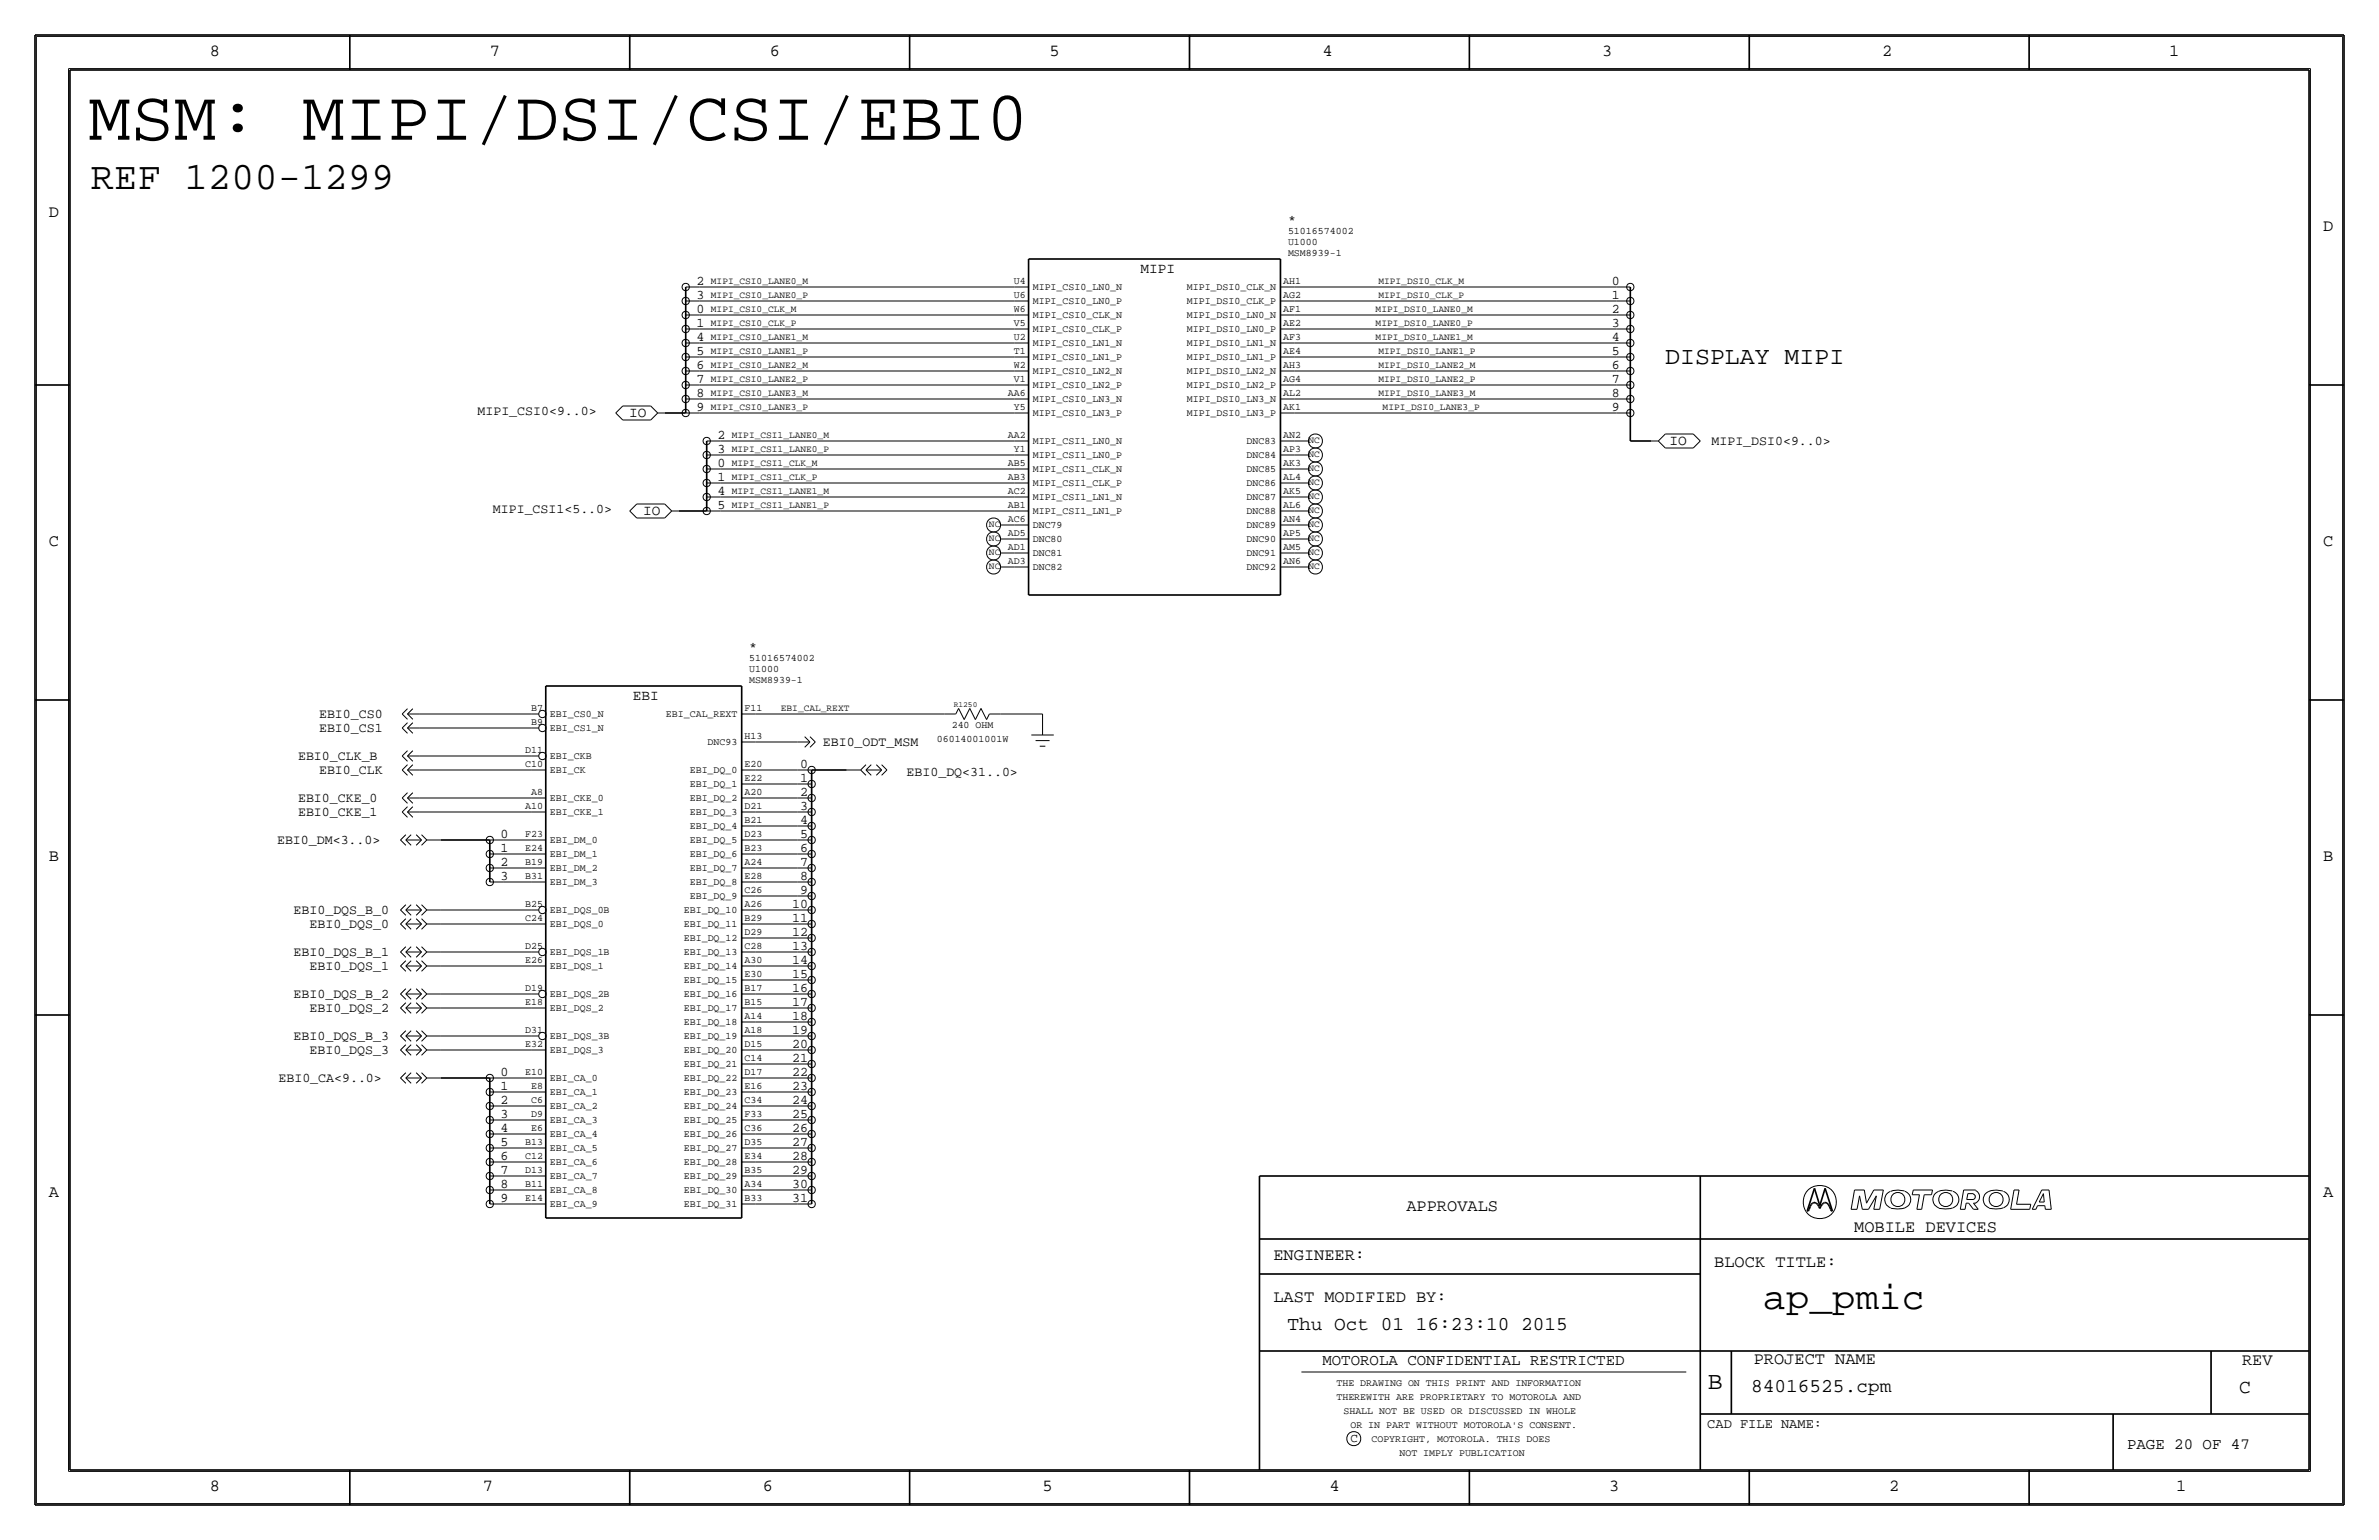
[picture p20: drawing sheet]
<svg xmlns="http://www.w3.org/2000/svg" width="432mm" height="279mm" viewBox="0 0 432 279" stroke-linecap="round" stroke-linejoin="round" font-family="sans-serif">
<defs><g id="words">
<text font-size="12.9" x="16" y="25.3">MSM: MIPI/DSI/CSI/EBI0</text>
<text font-size="7.1" x="16.5" y="34.3">REF 1200-1299</text>
<text font-size="7" x="320" y="237.5">ap_pmic</text>
<g font-size="4.5">
<text x="302.3" y="66">DISPLAY MIPI</text>
<text x="310" y="252.1">B</text>
</g>
<g font-size="3.5">
<text x="233.7" y="241.3">Thu Oct 01 16:23:10 2015</text>
<text x="317.9" y="252.6">84016525.cpm</text>
<text x="406.4" y="252.7">C</text>
</g>
<g font-size="3.1">
<text x="38.1" y="10.2">8</text>
<text x="88.9" y="10.2">7</text>
<text x="139.7" y="10.2">6</text>
<text x="190.5" y="10.2">5</text>
<text x="240" y="10.2">4</text>
<text x="290.8" y="10.2">3</text>
<text x="341.6" y="10.2">2</text>
<text x="393.7" y="10.2">1</text>
<text x="8.9" y="39.4">D</text>
<text x="421.6" y="41.9">D</text>
<text x="8.9" y="99.1">C</text>
<text x="421.6" y="99.1">C</text>
<text x="8.9" y="156.2">B</text>
<text x="421.6" y="156.2">B</text>
<text x="8.9" y="217.2">A</text>
<text x="255.3" y="219.7">APPROVALS</text>
<text x="421.6" y="217.2">A</text>
<text x="336.5" y="223.5">MOBILE DEVICES</text>
<text x="231.1" y="228.6">ENGINEER:</text>
<text x="311.2" y="229.9">BLOCK TITLE:</text>
<text x="231.1" y="236.2">LAST MODIFIED BY:</text>
<text x="318.3" y="247.5">PROJECT NAME</text>
<text x="407" y="247.6">REV</text>
<text x="38.1" y="270.5">8</text>
<text x="87.6" y="270.5">7</text>
<text x="138.4" y="270.5">6</text>
<text x="189.2" y="270.5">5</text>
<text x="241.3" y="270.5">4</text>
<text x="292.1" y="270.5">3</text>
<text x="342.9" y="270.5">2</text>
<text x="395" y="270.5">1</text>
</g>
<g font-size="2.9">
<text x="240" y="247.6">MOTOROLA CONFIDENTIAL RESTRICTED</text>
<text x="386.1" y="262.9">PAGE 20 OF 47</text>
</g>
<g font-size="2.6">
<text x="207" y="49.5">MIPI</text>
<text x="114.2" y="75.6">IO</text>
<text x="303" y="80.7">IO</text>
<text x="116.7" y="93.4">IO</text>
<text x="114.9" y="127">EBI</text>
</g>
<text font-size="2.5" x="309.9" y="259.1">CAD FILE NAME:</text>
<g font-size="2.4">
<text x="233.8" y="40.6">*</text>
<text x="126.4" y="51.7">2</text>
<text x="292.5" y="51.7">0</text>
<text x="126.4" y="54.2">3</text>
<text x="126.4" y="59.3">1</text>
<text x="126.4" y="56.7">0</text>
<text x="292.5" y="59.3">3</text>
<text x="292.5" y="56.7">2</text>
<text x="292.5" y="54.2">1</text>
<text x="126.4" y="64.4">5</text>
<text x="126.4" y="61.8">4</text>
<text x="292.5" y="64.4">5</text>
<text x="292.5" y="61.8">4</text>
<text x="126.4" y="69.4">7</text>
<text x="126.4" y="72">8</text>
<text x="126.4" y="66.9">6</text>
<text x="292.5" y="66.9">6</text>
<text x="292.5" y="72">8</text>
<text x="292.5" y="69.4">7</text>
<text x="86.7" y="75.3">MIPI_CSI0&lt;9..0&gt;</text>
<text x="126.4" y="74.5">9</text>
<text x="292.5" y="74.5">9</text>
<text x="130.2" y="79.6">2</text>
<text x="130.2" y="82.1">3</text>
<text x="310.6" y="80.8">MIPI_DSI0&lt;9..0&gt;</text>
<text x="130.2" y="89.8">4</text>
<text x="130.2" y="87.2">1</text>
<text x="130.2" y="84.7">0</text>
<text x="89.5" y="93.1">MIPI_CSI1&lt;5..0&gt;</text>
<text x="130.2" y="92.3">5</text>
<text x="136" y="118.1">*</text>
<text x="57.9" y="130.3">EBI0_CS0</text>
<text x="54.1" y="137.9">EBI0_CLK_B</text>
<text x="57.9" y="132.8">EBI0_CS1</text>
<text x="149.4" y="135.4">EBI0_ODT_MSM</text>
<text x="57.9" y="140.5">EBI0_CLK</text>
<text x="145.2" y="141.8">1</text>
<text x="145.2" y="139.3">0</text>
<text x="164.6" y="140.7">EBI0_DQ&lt;31..0&gt;</text>
<text x="54.1" y="145.5">EBI0_CKE_0</text>
<text x="54.1" y="148.1">EBI0_CKE_1</text>
<text x="145.2" y="146.9">3</text>
<text x="145.2" y="149.5">4</text>
<text x="145.2" y="144.4">2</text>
<text x="50.3" y="153.2">EBI0_DM&lt;3..0&gt;</text>
<text x="90.8" y="152">0</text>
<text x="90.8" y="154.5">1</text>
<text x="145.2" y="152">5</text>
<text x="145.2" y="154.5">6</text>
<text x="90.8" y="157.1">2</text>
<text x="90.8" y="159.6">3</text>
<text x="145.2" y="157.1">7</text>
<text x="145.2" y="159.6">8</text>
<text x="53.3" y="165.9">EBI0_DQS_B_0</text>
<text x="143.8" y="164.7">10</text>
<text x="143.8" y="167.2">11</text>
<text x="145.2" y="162.2">9</text>
<text x="53.3" y="173.5">EBI0_DQS_B_1</text>
<text x="56.2" y="168.4">EBI0_DQS_0</text>
<text x="143.8" y="172.3">13</text>
<text x="143.8" y="169.8">12</text>
<text x="56.2" y="176">EBI0_DQS_1</text>
<text x="143.8" y="177.4">15</text>
<text x="143.8" y="174.9">14</text>
<text x="143.8" y="179.9">16</text>
<text x="53.3" y="181.1">EBI0_DQS_B_2</text>
<text x="56.2" y="183.6">EBI0_DQS_2</text>
<text x="143.8" y="182.5">17</text>
<text x="143.8" y="185">18</text>
<text x="53.3" y="188.7">EBI0_DQS_B_3</text>
<text x="56.2" y="191.3">EBI0_DQS_3</text>
<text x="143.8" y="187.6">19</text>
<text x="143.8" y="190.1">20</text>
<text x="50.5" y="196.3">EBI0_CA&lt;9..0&gt;</text>
<text x="90.8" y="195.2">0</text>
<text x="90.8" y="197.7">1</text>
<text x="143.8" y="197.7">23</text>
<text x="143.8" y="192.6">21</text>
<text x="143.8" y="195.2">22</text>
<text x="90.8" y="200.3">2</text>
<text x="90.8" y="202.8">3</text>
<text x="143.8" y="200.3">24</text>
<text x="143.8" y="202.8">25</text>
<text x="90.8" y="205.3">4</text>
<text x="90.8" y="207.9">5</text>
<text x="143.8" y="205.3">26</text>
<text x="143.8" y="207.9">27</text>
<text x="90.8" y="210.4">6</text>
<text x="90.8" y="213">7</text>
<text x="90.8" y="215.5">8</text>
<text x="143.8" y="210.4">28</text>
<text x="143.8" y="213">29</text>
<text x="143.8" y="215.5">30</text>
<text x="90.8" y="218">9</text>
<text x="143.8" y="218">31</text>
</g>
<text font-size="2.3" x="245.1" y="261.6">C</text>
<g font-size="1.8">
<text x="233.8" y="46.5">MSM8939-1</text>
<text x="233.8" y="42.4">51016574002</text>
<text x="233.8" y="44.4">U1000</text>
<text x="184" y="51.5">U4</text>
<text x="187.5" y="52.7">MIPI_CSI0_LN0_N</text>
<text x="215.4" y="52.7">MIPI_DSI0_CLK_N</text>
<text x="232.9" y="51.5">AH1</text>
<text x="184" y="54.1">U6</text>
<text x="184" y="59.1">V5</text>
<text x="184" y="56.6">W6</text>
<text x="187.5" y="55.2">MIPI_CSI0_LN0_P</text>
<text x="187.5" y="57.8">MIPI_CSI0_CLK_N</text>
<text x="215.4" y="55.2">MIPI_DSI0_CLK_P</text>
<text x="215.4" y="57.8">MIPI_DSI0_LN0_N</text>
<text x="232.9" y="59.2">AE2</text>
<text x="232.9" y="56.6">AF1</text>
<text x="232.9" y="54.1">AG2</text>
<text x="184" y="64.2">T1</text>
<text x="184" y="61.7">U2</text>
<text x="187.5" y="60.3">MIPI_CSI0_CLK_P</text>
<text x="187.5" y="62.8">MIPI_CSI0_LN1_N</text>
<text x="187.5" y="65.4">MIPI_CSI0_LN1_P</text>
<text x="215.4" y="60.3">MIPI_DSI0_LN0_P</text>
<text x="215.4" y="62.8">MIPI_DSI0_LN1_N</text>
<text x="215.4" y="65.4">MIPI_DSI0_LN1_P</text>
<text x="232.9" y="64.2">AE4</text>
<text x="232.9" y="61.7">AF3</text>
<text x="182.9" y="71.8">AA6</text>
<text x="184" y="69.3">V1</text>
<text x="184" y="66.8">W2</text>
<text x="187.5" y="70.5">MIPI_CSI0_LN2_P</text>
<text x="187.5" y="67.9">MIPI_CSI0_LN2_N</text>
<text x="215.4" y="67.9">MIPI_DSI0_LN2_N</text>
<text x="215.4" y="70.5">MIPI_DSI0_LN2_P</text>
<text x="232.9" y="71.9">AL2</text>
<text x="232.9" y="69.3">AG4</text>
<text x="232.9" y="66.8">AH3</text>
<text x="184" y="74.4">Y5</text>
<text x="187.5" y="73">MIPI_CSI0_LN3_N</text>
<text x="187.5" y="75.5">MIPI_CSI0_LN3_P</text>
<text x="215.4" y="73">MIPI_DSI0_LN3_N</text>
<text x="215.4" y="75.5">MIPI_DSI0_LN3_P</text>
<text x="232.9" y="74.4">AK1</text>
<text x="182.9" y="79.5">AA2</text>
<text x="184" y="82">Y1</text>
<text x="187.5" y="83.2">MIPI_CSI1_LN0_P</text>
<text x="187.5" y="80.6">MIPI_CSI1_LN0_N</text>
<text x="226.2" y="80.6">DNC83</text>
<text x="226.2" y="83.2">DNC84</text>
<text x="232.9" y="82">AP3</text>
<text x="232.9" y="79.5">AN2</text>
<text x="182.9" y="89.6">AC2</text>
<text x="182.9" y="87.1">AB3</text>
<text x="182.9" y="84.5">AB5</text>
<text x="187.5" y="85.7">MIPI_CSI1_CLK_N</text>
<text x="187.5" y="88.2">MIPI_CSI1_CLK_P</text>
<text x="226.2" y="85.7">DNC85</text>
<text x="226.2" y="88.2">DNC86</text>
<text x="232.9" y="89.6">AK5</text>
<text x="232.9" y="87.1">AL4</text>
<text x="232.9" y="84.5">AK3</text>
<text x="182.9" y="92.2">AB1</text>
<text x="182.9" y="94.7">AC6</text>
<text x="187.5" y="95.9">DNC79</text>
<text x="187.5" y="93.3">MIPI_CSI1_LN1_P</text>
<text x="187.5" y="90.8">MIPI_CSI1_LN1_N</text>
<text x="226.2" y="90.8">DNC87</text>
<text x="226.2" y="93.3">DNC88</text>
<text x="226.2" y="95.9">DNC89</text>
<text x="232.9" y="94.7">AN4</text>
<text x="232.9" y="92.2">AL6</text>
<text x="182.9" y="99.8">AD1</text>
<text x="182.9" y="97.2">AD5</text>
<text x="187.5" y="98.4">DNC80</text>
<text x="187.5" y="100.9">DNC81</text>
<text x="226.2" y="100.9">DNC91</text>
<text x="226.2" y="98.4">DNC90</text>
<text x="232.9" y="99.8">AM5</text>
<text x="232.9" y="97.2">AP5</text>
<text x="182.9" y="102.3">AD3</text>
<text x="187.5" y="103.5">DNC82</text>
<text x="226.2" y="103.5">DNC92</text>
<text x="232.9" y="102.3">AN6</text>
<text x="136" y="119.8">51016574002</text>
<text x="136" y="123.9">MSM8939-1</text>
<text x="136" y="121.8">U1000</text>
<text x="96.4" y="131.6">B9</text>
<text x="96.4" y="129">B7</text>
<text x="99.8" y="130.1">EBI_CS0_N</text>
<text x="120.9" y="130.1">EBI_CAL_REXT</text>
<text x="135.1" y="129">F11</text>
<text x="95.3" y="136.6">D11</text>
<text x="99.8" y="137.8">EBI_CKB</text>
<text x="99.8" y="132.7">EBI_CS1_N</text>
<text x="128.4" y="135.2">DNC93</text>
<text x="135.1" y="134.1">H13</text>
<text x="170" y="134.6">06014001001W</text>
<text x="172.7" y="132.1">240 OHM</text>
<text x="95.3" y="139.2">C10</text>
<text x="99.8" y="140.3">EBI_CK</text>
<text x="125.2" y="142.8">EBI_DQ_1</text>
<text x="125.2" y="140.3">EBI_DQ_0</text>
<text x="135.1" y="141.7">E22</text>
<text x="135.1" y="139.2">E20</text>
<text x="95.3" y="146.8">A10</text>
<text x="96.4" y="144.3">A8</text>
<text x="99.8" y="147.9">EBI_CKE_1</text>
<text x="99.8" y="145.4">EBI_CKE_0</text>
<text x="125.2" y="145.4">EBI_DQ_2</text>
<text x="125.2" y="147.9">EBI_DQ_3</text>
<text x="135.1" y="149.3">B21</text>
<text x="135.1" y="146.8">D21</text>
<text x="135.1" y="144.3">A20</text>
<text x="95.3" y="154.4">E24</text>
<text x="95.3" y="151.9">F23</text>
<text x="99.8" y="155.5">EBI_DM_1</text>
<text x="99.8" y="153">EBI_DM_0</text>
<text x="125.2" y="153">EBI_DQ_5</text>
<text x="125.2" y="150.5">EBI_DQ_4</text>
<text x="125.2" y="155.6">EBI_DQ_6</text>
<text x="135.1" y="154.4">B23</text>
<text x="135.1" y="151.9">D23</text>
<text x="95.3" y="159.5">B31</text>
<text x="95.3" y="157">B19</text>
<text x="99.8" y="160.6">EBI_DM_3</text>
<text x="99.8" y="158.1">EBI_DM_2</text>
<text x="125.2" y="158.1">EBI_DQ_7</text>
<text x="125.2" y="160.6">EBI_DQ_8</text>
<text x="135.1" y="159.5">E28</text>
<text x="135.1" y="157">A24</text>
<text x="95.3" y="164.6">B25</text>
<text x="95.3" y="167.1">C24</text>
<text x="99.8" y="165.7">EBI_DQS_0B</text>
<text x="124.1" y="165.7">EBI_DQ_10</text>
<text x="125.2" y="163.2">EBI_DQ_9</text>
<text x="135.1" y="167.1">B29</text>
<text x="135.1" y="164.6">A26</text>
<text x="135.1" y="162">C26</text>
<text x="95.3" y="172.2">D25</text>
<text x="99.8" y="173.3">EBI_DQS_1B</text>
<text x="99.8" y="168.2">EBI_DQS_0</text>
<text x="124.1" y="168.3">EBI_DQ_11</text>
<text x="124.1" y="170.8">EBI_DQ_12</text>
<text x="124.1" y="173.3">EBI_DQ_13</text>
<text x="135.1" y="172.2">C28</text>
<text x="135.1" y="169.7">D29</text>
<text x="95.3" y="179.8">D19</text>
<text x="95.3" y="174.8">E26</text>
<text x="99.8" y="175.9">EBI_DQS_1</text>
<text x="124.1" y="178.4">EBI_DQ_15</text>
<text x="124.1" y="175.9">EBI_DQ_14</text>
<text x="135.1" y="179.8">B17</text>
<text x="135.1" y="177.3">E30</text>
<text x="135.1" y="174.7">A30</text>
<text x="95.3" y="182.4">E18</text>
<text x="99.8" y="183.5">EBI_DQS_2</text>
<text x="99.8" y="181">EBI_DQS_2B</text>
<text x="124.1" y="181">EBI_DQ_16</text>
<text x="124.1" y="183.5">EBI_DQ_17</text>
<text x="135.1" y="184.9">A14</text>
<text x="135.1" y="182.4">B15</text>
<text x="95.3" y="187.5">D31</text>
<text x="95.3" y="190">E32</text>
<text x="99.8" y="191.1">EBI_DQS_3</text>
<text x="99.8" y="188.6">EBI_DQS_3B</text>
<text x="124.1" y="186">EBI_DQ_18</text>
<text x="124.1" y="191.1">EBI_DQ_20</text>
<text x="124.1" y="188.6">EBI_DQ_19</text>
<text x="135.1" y="190">D15</text>
<text x="135.1" y="187.4">A18</text>
<text x="95.3" y="195">E10</text>
<text x="96.4" y="197.6">E8</text>
<text x="99.8" y="196.2">EBI_CA_0</text>
<text x="124.1" y="196.2">EBI_DQ_22</text>
<text x="124.1" y="193.7">EBI_DQ_21</text>
<text x="135.1" y="197.6">E16</text>
<text x="135.1" y="195.1">D17</text>
<text x="135.1" y="192.5">C14</text>
<text x="96.4" y="202.7">D9</text>
<text x="96.4" y="200.1">C6</text>
<text x="99.8" y="198.7">EBI_CA_1</text>
<text x="99.8" y="201.3">EBI_CA_2</text>
<text x="99.8" y="203.8">EBI_CA_3</text>
<text x="124.1" y="198.7">EBI_DQ_23</text>
<text x="124.1" y="201.3">EBI_DQ_24</text>
<text x="124.1" y="203.8">EBI_DQ_25</text>
<text x="135.1" y="202.7">F33</text>
<text x="135.1" y="200.1">C34</text>
<text x="95.3" y="207.7">B13</text>
<text x="96.4" y="205.2">E6</text>
<text x="99.8" y="206.4">EBI_CA_4</text>
<text x="99.8" y="208.9">EBI_CA_5</text>
<text x="124.1" y="206.4">EBI_DQ_26</text>
<text x="124.1" y="208.9">EBI_DQ_27</text>
<text x="135.1" y="207.8">D35</text>
<text x="135.1" y="205.2">C36</text>
<text x="95.3" y="215.4">B11</text>
<text x="95.3" y="212.8">D13</text>
<text x="95.3" y="210.3">C12</text>
<text x="99.8" y="211.4">EBI_CA_6</text>
<text x="99.8" y="214">EBI_CA_7</text>
<text x="124.1" y="211.4">EBI_DQ_28</text>
<text x="124.1" y="214">EBI_DQ_29</text>
<text x="135.1" y="215.4">A34</text>
<text x="135.1" y="212.9">B35</text>
<text x="135.1" y="210.3">E34</text>
<text x="95.3" y="217.9">E14</text>
<text x="99.8" y="216.5">EBI_CA_8</text>
<text x="99.8" y="219.1">EBI_CA_9</text>
<text x="124.1" y="219.1">EBI_DQ_31</text>
<text x="124.1" y="216.5">EBI_DQ_30</text>
<text x="135.1" y="217.9">B33</text>
<text x="242.6" y="251.5">THE DRAWING ON THIS PRINT AND INFORMATION</text>
<text x="242.6" y="254">THEREWITH ARE PROPRIETARY TO MOTOROLA AND</text>
<text x="243.8" y="256.5">SHALL NOT BE USED OR DISCUSSED IN WHOLE</text>
<text x="245.1" y="259.1">OR IN PART WITHOUT MOTOROLA'S CONSENT.</text>
<text x="248.9" y="261.6">COPYRIGHT, MOTOROLA. THIS DOES</text>
<text x="254" y="264.2">NOT IMPLY PUBLICATION</text>
</g>
<g font-size="1.7">
<text x="129" y="51.6">MIPI_CSI0_LANE0_M</text>
<text x="250.2" y="51.6">MIPI_DSI0_CLK_M</text>
<text x="129" y="54.1">MIPI_CSI0_LANE0_P</text>
<text x="129" y="56.6">MIPI_CSI0_CLK_M</text>
<text x="129" y="59.2">MIPI_CSI0_CLK_P</text>
<text x="249.7" y="59.2">MIPI_DSI0_LANE0_P</text>
<text x="249.7" y="56.6">MIPI_DSI0_LANE0_M</text>
<text x="250.2" y="54.1">MIPI_DSI0_CLK_P</text>
<text x="129" y="61.7">MIPI_CSI0_LANE1_M</text>
<text x="129" y="64.3">MIPI_CSI0_LANE1_P</text>
<text x="249.7" y="61.7">MIPI_DSI0_LANE1_M</text>
<text x="250.2" y="64.3">MIPI_DSI0_LANE1_P</text>
<text x="129" y="66.8">MIPI_CSI0_LANE2_M</text>
<text x="129" y="69.3">MIPI_CSI0_LANE2_P</text>
<text x="129" y="71.9">MIPI_CSI0_LANE3_M</text>
<text x="250.2" y="71.9">MIPI_DSI0_LANE3_M</text>
<text x="250.2" y="69.3">MIPI_DSI0_LANE2_P</text>
<text x="250.2" y="66.8">MIPI_DSI0_LANE2_M</text>
<text x="129" y="74.4">MIPI_CSI0_LANE3_P</text>
<text x="251" y="74.4">MIPI_DSI0_LANE3_P</text>
<text x="132.8" y="82">MIPI_CSI1_LANE0_P</text>
<text x="132.8" y="79.5">MIPI_CSI1_LANE0_M</text>
<text x="237.5" y="83">NC</text>
<text x="237.5" y="80.4">NC</text>
<text x="132.8" y="89.7">MIPI_CSI1_LANE1_M</text>
<text x="132.8" y="84.6">MIPI_CSI1_CLK_M</text>
<text x="132.8" y="87.1">MIPI_CSI1_CLK_P</text>
<text x="237.5" y="88">NC</text>
<text x="237.5" y="85.5">NC</text>
<text x="132.8" y="92.2">MIPI_CSI1_LANE1_P</text>
<text x="179.5" y="95.7">NC</text>
<text x="237.5" y="95.7">NC</text>
<text x="237.5" y="93.1">NC</text>
<text x="237.5" y="90.6">NC</text>
<text x="179.5" y="100.7">NC</text>
<text x="179.5" y="98.2">NC</text>
<text x="237.5" y="100.7">NC</text>
<text x="237.5" y="98.2">NC</text>
<text x="179.5" y="103.3">NC</text>
<text x="237.5" y="103.3">NC</text>
<text x="141.7" y="129">EBI_CAL_REXT</text>
</g>
<text font-size="1.4" x="173.1" y="128.3">R1250</text>
</g></defs>
<g fill="none" stroke="#000" stroke-width=".3">
<path d="M6.3 6.4v266.7zM6.4 6.4h419zM12.7 12.7h406.4zM12.7 12.7v254zM63.5 6.4v6.3zM114.3 6.4v6.3zM165.1 6.4v6.3zM215.9 6.3v6.4zM266.7 6.4v6.3zM317.5 6.4v6.3zM368.3 6.4v6.3zM419.1 12.7v254z"/>
<path d="M425.4 6.4v266.7zM124.5 52.1v2.5zM124.5 54.6v2.5zM124.5 57.2v2.5zM124.5 59.7v2.5zM186.7 47v61zM186.7 47h45.7zM232.4 47v61zM295.9 59.7v2.5zM295.9 57.2v2.5zM295.9 54.6v2.5zM295.9 52.1v2.5z"/>
<path d="M6.3 69.8h6.4zM120.6 74.9h3.9zM124.5 62.2v2.6zM124.5 64.8v2.5zM124.5 67.3v2.5zM124.5 69.9v2.5zM124.5 72.4v2.5zM295.9 74.9v5.1zM295.9 72.4v2.5zM295.9 69.8v2.6zM295.9 67.3v2.5zM295.9 64.8v2.5z"/>
<path d="M295.9 62.2v2.6zM419.1 69.8h6.3zM123.2 92.7h5.1zM128.3 80v2.5zM128.3 82.5v2.6zM128.3 85.1v2.5zM128.3 87.6v2.6zM128.3 90.2v2.5zM295.9 80h3.8zM186.7 107.9h45.7zM6.3 127h6.4zM99.1 124.5v96.5z"/>
<path d="M99.1 124.5h35.5zM134.6 124.5v96.5zM147.3 139.7v2.5zM147.3 139.7h6.4zM419.1 127h6.3zM80 152.4h8.9zM88.9 152.4v2.5zM88.9 154.9v2.6zM88.9 157.5v2.5zM147.3 157.5v2.5zM147.3 154.9v2.6zM147.3 152.4v2.5z"/>
<path d="M147.3 149.9v2.5zM147.3 147.3v2.6zM147.3 144.8v2.5zM147.3 142.2v2.6zM147.3 177.8v2.5zM147.3 175.3v2.5zM147.3 172.7v2.6zM147.3 170.2v2.5zM147.3 167.6v2.6zM147.3 165.1v2.5zM147.3 162.6v2.5zM147.3 160v2.6z"/>
<path d="M6.3 184.1h6.4zM80 195.6h8.9zM88.9 195.6v2.5zM88.9 198.1v2.6zM147.3 198.1v2.6zM147.3 195.6v2.5zM147.3 193v2.6zM147.3 190.5v2.5zM147.3 188v2.5zM147.3 185.4v2.6zM147.3 182.9v2.5zM147.3 180.3v2.6z"/>
<path d="M419.1 184.1h6.3zM88.9 200.7v2.5zM88.9 203.2v2.5zM88.9 205.7v2.6zM88.9 208.3v2.5zM88.9 210.8v2.6zM88.9 213.4v2.5zM88.9 215.9v2.5zM147.3 213.4v2.5zM147.3 215.9v2.5zM147.3 210.8v2.6zM147.3 208.3v2.5z"/>
<path d="M147.3 205.7v2.6zM147.3 203.2v2.5zM147.3 200.7v2.5zM228.6 213.4v53.3zM228.6 213.4h190.5zM308.6 213.4v53.3zM328 219.7h.2zM328.4 219.4l-.2 .3zM328.6 218.8l-.2 .6zM328.8 218.5l-.2 .3zM329 218.3l.2-.1zM329 218.3l-.2 .2z"/>
<path d="M329.2 218.2h.2zM329.3 215.6l-1.3 4.1zM329.3 215.6l1 3.1zM329.4 218.2l.2 .1zM329.6 218.3l.3 .2zM329.9 218.5l.2 .3zM330.1 218.8l.2 .5zM330.5 218.8l-.2 .5zM330.8 218.5l-.3 .3zM331 218.3l-.2 .2zM331 218.3l.2-.1zM331.2 218.2h.2z"/>
<path d="M331.3 215.6l1.3 4.1zM331.3 215.6l-1 3.1zM331.4 218.2l.2 .1zM331.6 218.3l.2 .2zM331.8 218.5l.2 .3zM332 218.8l.3 .6zM332.3 219.4l.1 .3zM332.4 219.7h.2zM99.1 221h35.5zM228.6 231.1h80zM228.6 224.8h190.5zM228.6 245.1h190.5z"/>
<path d="M308.6 256.5h110.5zM314.2 245.1v11.4zM383.5 256.5v10.2zM401.3 245.1v11.4zM6.4 273h419zM12.7 266.7h406.4zM63.5 266.7v6.4zM114.3 266.7v6.4zM165.1 266.7v6.4zM215.9 266.7v6.3zM266.7 266.7v6.4zM317.5 266.7v6.4z"/>
<path d="M368.3 266.7v6.4z"/>
</g>
<g fill="none" stroke="#000" stroke-width=".18">
<path d="M6.6 6.6h418.6zM6.6 6.6v266.2zM12.4 12.4v254.6zM12.4 12.4h407zM419.4 12.4v254.6zM425.2 6.6v266.2zM124.5 52.1h2.5zM124.5 54.6h2.5zM124.5 57.2h2.5zM124.5 59.7h2.5zM127 54.6h57.1zM127 57.2h57.1z"/>
<path d="M127 59.7h57.1zM127 52.1h57.1zM184.1 52.1h2.6zM184.1 54.6h2.6zM184.1 57.2h2.6zM184.1 59.7h2.6zM232.4 52.1h2.5zM232.4 59.7h2.5zM232.4 57.2h2.5zM232.4 54.6h2.5zM234.9 59.7h58.5zM234.9 52.1h58.5z"/>
<path d="M234.9 54.6h58.5zM234.9 57.2h58.5zM293.4 59.7h2.5zM293.4 57.2h2.5zM293.4 52.1h2.5zM293.4 54.6h2.5zM111.8 74.9l1.2 1.3zM113 76.2h5.1zM113 73.7h5.1zM113 73.7l-1.2 1.2zM118.1 73.7l1.3 1.2zM119.4 74.9h1.2z"/>
<path d="M119.4 74.9l-1.3 1.3zM124.5 74.9h2.5zM124.5 72.4h2.5zM124.5 69.8h2.5zM124.5 67.3h2.5zM124.5 62.2h2.5zM124.5 64.8h2.5zM127 74.9h57.1zM127 72.4h57.1zM127 64.8h57.1zM127 67.3h57.1zM127 69.8h57.1z"/>
<path d="M127 62.2h57.1zM184.1 74.9h2.6zM184.1 72.4h2.6zM184.1 64.8h2.6zM184.1 69.8h2.6zM184.1 67.3h2.6zM184.1 62.2h2.6zM232.4 72.4h2.5zM232.4 74.9h2.5zM232.4 64.8h2.5zM232.4 69.8h2.5zM232.4 67.3h2.5z"/>
<path d="M232.4 62.2h2.5zM234.9 74.9h58.5zM234.9 72.4h58.5zM234.9 64.8h58.5zM234.9 69.8h58.5zM234.9 67.3h58.5zM234.9 62.2h58.5zM293.4 74.9h2.5zM293.4 62.2h2.5zM293.4 72.4h2.5zM293.4 67.3h2.5zM293.4 64.8h2.5z"/>
<path d="M293.4 69.8h2.5zM302.3 78.7h5zM302.3 78.7l-1.3 1.3zM307.3 78.7l1.3 1.3zM114.3 92.7l1.3 1.3zM115.6 94h5zM115.6 91.4h5zM115.6 91.4l-1.3 1.3zM120.6 91.4l1.3 1.3zM121.9 92.7h1.3zM121.9 92.7l-1.2 1.3zM128.3 92.7h2.5z"/>
<path d="M128.3 90.2h2.5zM128.3 85.1h2.5zM128.3 87.6h2.5zM128.3 82.5h2.5zM128.3 80h2.5zM130.8 90.2h53.3zM130.8 87.6h53.3zM130.8 82.5h53.3zM130.8 80h53.3zM130.8 92.7h53.3zM130.8 85.1h53.3zM181.6 97.8h2.5z"/>
<path d="M181.6 95.2h2.5zM184.1 97.8h2.6zM184.1 92.7h2.6zM184.1 95.2h2.6zM184.1 90.2h2.6zM184.1 87.6h2.6zM184.1 85.1h2.6zM184.1 82.5h2.6zM184.1 80h2.6zM232.4 97.8h2.5zM232.4 92.7h2.5zM232.4 95.2h2.5z"/>
<path d="M232.4 90.2h2.5zM232.4 85.1h2.5zM232.4 87.6h2.5zM232.4 80h2.5zM232.4 82.5h2.5zM234.9 97.8h2.6zM234.9 95.2h2.6zM234.9 92.7h2.6zM234.9 90.2h2.6zM234.9 87.6h2.6zM234.9 85.1h2.6zM234.9 82.5h2.6z"/>
<path d="M234.9 80h2.6zM299.7 80h1.3zM301 80l1.3 1.3zM302.3 81.3h5zM308.6 80l-1.3 1.3zM181.6 102.9h2.5zM181.6 100.3h2.5zM184.1 102.9h2.6zM184.1 100.3h2.6zM232.4 102.9h2.5zM232.4 100.3h2.5zM234.9 102.9h2.6z"/>
<path d="M234.9 100.3h2.6zM73 129.5l1-.9zM73 132.1l1-1zM73 137.2l1-1zM73 139.7l1-1zM73 129.5l1 1zM73 132.1l1 .9zM73 137.2l1 .9zM73 139.7l1 1zM74 129.5l.9 1zM74 132.1l.9 .9zM74 137.2l.9 .9z"/>
<path d="M74 139.7l.9 1zM74 129.5h2.2zM74 129.5l.9-.9zM74 132.1h2.2zM74 132.1l.9-1zM74 137.2h2.2zM74 137.2l.9-1zM74 139.7h2.2zM74 139.7l.9-1zM76.2 132.1h20.3zM76.2 137.2h20.3zM76.2 139.7h20.3z"/>
<path d="M76.2 129.5h20.3zM96.5 129.5h1.3zM96.5 132.1h1.3zM96.5 137.2h1.3zM96.5 139.7h2.6zM134.6 129.5h2.6zM134.6 134.6h2.6zM134.6 139.7h2.6zM137.2 139.7h7.6zM137.2 134.6h7.6zM137.2 129.5h34.2zM144.8 134.6h2.2z"/>
<path d="M144.8 139.7h2.5zM146 133.7l1 .9zM146 135.6l1-1zM147 133.7l1 .9zM147 135.6l1-1zM153.7 139.7h2.5zM156.2 139.7l1-1zM156.2 139.7l1 1zM157.2 139.7l.9 1zM157.2 139.7l.9-1zM157.2 139.7h2.8zM159.1 138.7l.9 1z"/>
<path d="M160 138.7l1 1zM171.5 129.5h2zM174 128.5l1 2.1zM174 128.5l-.5 1zM176 128.5l-1 2.1zM176 128.5l1 2.1zM178.1 128.5l-1.1 2.1zM178.1 128.5l1 2.1zM179.6 129.5l-.5 1.1zM179.6 129.5h2zM181.6 129.5h7.6zM187.2 133.3h4.1z"/>
<path d="M188 134.4h2.5zM188.7 135.4h1zM189.2 129.5v1.3zM189.2 130.8v2.5zM72.7 152.4l1-1zM72.7 152.4l1 1zM73 144.8l1-1zM73 147.3l1-.9zM73 144.8l1 .9zM73 147.3l1 1zM73.7 152.4l.9 1zM73.7 152.4h2.8z"/>
<path d="M73.7 152.4l.9-1zM74 144.8l.9 .9zM74 147.3l.9 1zM74 144.8h2.2zM74 144.8l.9-1zM74 147.3h2.2zM74 147.3l.9-.9zM75.5 151.4l1 1zM75.5 153.4l1-1zM76.2 144.8h20.3zM76.2 147.3h20.3zM76.5 153.4l1-1z"/>
<path d="M76.5 151.4l1 1zM77.5 152.4h2.5zM88.9 157.5h2.5zM88.9 154.9h2.5zM88.9 152.4h2.5zM91.4 152.4h5.1zM91.4 154.9h5.1zM91.4 157.5h5.1zM96.5 144.8h2.6zM96.5 152.4h2.6zM96.5 147.3h2.6zM96.5 154.9h2.6z"/>
<path d="M96.5 157.5h2.6zM134.6 142.2h2.6zM134.6 144.8h2.6zM134.6 149.9h2.6zM134.6 152.4h2.6zM134.6 147.3h2.6zM134.6 157.5h2.6zM134.6 154.9h2.6zM137.2 144.8h7.6zM137.2 147.3h7.6zM137.2 149.9h7.6zM137.2 154.9h7.6z"/>
<path d="M137.2 142.2h7.6zM137.2 152.4h7.6zM137.2 157.5h7.6zM144.8 144.8h2.5zM144.8 142.2h2.5zM144.8 149.9h2.5zM144.8 147.3h2.5zM144.8 152.4h2.5zM144.8 154.9h2.5zM144.8 157.5h2.5zM159.1 140.7l.9-1zM160 140.7l1-1z"/>
<path d="M72.7 175.3l1-1zM72.7 172.7l1-.9zM72.7 167.6l1-.9zM72.7 165.1l1-1zM72.7 175.3l1 .9zM72.7 172.7l1 1zM72.7 167.6l1 1zM72.7 165.1l1 1zM73.7 175.3l.9 .9zM73.7 172.7l.9 1zM73.7 167.6l.9 1zM73.7 165.1l.9 1z"/>
<path d="M73.7 175.3h2.8zM73.7 172.7h2.8zM73.7 167.6h2.8zM73.7 165.1h2.8zM73.7 175.3l.9-1zM73.7 172.7l.9-.9zM73.7 167.6l.9-.9zM73.7 165.1l.9-1zM75.5 174.3l1 1zM75.5 179.4l1 .9zM75.5 171.8l1 .9zM75.5 166.7l1 .9z"/>
<path d="M75.5 164.1l1 1zM75.5 176.2l1-.9zM75.5 173.7l1-1zM75.5 168.6l1-1zM75.5 166.1l1-1zM76.5 176.2l1-.9zM76.5 173.7l1-1zM76.5 168.6l1-1zM76.5 166.1l1-1zM76.5 174.3l1 1zM76.5 179.4l1 .9zM76.5 171.8l1 .9z"/>
<path d="M76.5 166.7l1 .9zM76.5 164.1l1 1zM77.5 175.3h2.5zM77.5 172.7h2.5zM77.5 167.6h2.5zM77.5 165.1h2.5zM80 175.3h16.5zM80 172.7h16.5zM80 165.1h16.5zM80 167.6h16.5zM88.9 160h2.5zM91.4 160h5.1z"/>
<path d="M96.5 167.6h2.6zM96.5 165.1h1.3zM96.5 160h2.6zM96.5 172.7h1.3zM96.5 175.3h2.6zM134.6 162.6h2.6zM134.6 160h2.6zM134.6 165.1h2.6zM134.6 170.2h2.6zM134.6 167.6h2.6zM134.6 172.7h2.6zM134.6 177.8h2.6z"/>
<path d="M134.6 175.3h2.6zM137.2 162.6h7.6zM137.2 160h7.6zM137.2 165.1h7.6zM137.2 170.2h7.6zM137.2 167.6h7.6zM137.2 172.7h7.6zM137.2 177.8h7.6zM137.2 175.3h7.6zM144.8 160h2.5zM144.8 165.1h2.5zM144.8 162.6h2.5z"/>
<path d="M144.8 167.6h2.5zM144.8 170.2h2.5zM144.8 172.7h2.5zM144.8 177.8h2.5zM144.8 175.3h2.5zM72.7 195.6l1-1zM72.7 190.5l1-1zM72.7 188l1-1zM72.7 182.9l1-1zM72.7 180.3l1-.9zM72.7 195.6l1 .9zM72.7 190.5l1 1z"/>
<path d="M72.7 188l1 .9zM72.7 182.9l1 .9zM72.7 180.3l1 1zM73.7 195.6l.9 .9zM73.7 190.5l.9 1zM73.7 188l.9 .9zM73.7 182.9l.9 .9zM73.7 180.3l.9 1zM73.7 195.6h2.8zM73.7 190.5h2.8zM73.7 188h2.8zM73.7 182.9h2.8z"/>
<path d="M73.7 180.3h2.8zM73.7 195.6l.9-1zM73.7 190.5l.9-1zM73.7 188l.9-1zM73.7 182.9l.9-1zM73.7 180.3l.9-.9zM75.5 194.6l1 1zM75.5 189.5l1 1zM75.5 187l1 1zM75.5 181.9l1 1zM75.5 196.5l1-.9zM75.5 191.5l1-1z"/>
<path d="M75.5 188.9l1-.9zM75.5 183.8l1-.9zM75.5 181.3l1-1zM76.5 196.5l1-.9zM76.5 191.5l1-1zM76.5 188.9l1-.9zM76.5 183.8l1-.9zM76.5 181.3l1-1zM76.5 194.6l1 1zM76.5 189.5l1 1zM76.5 187l1 1zM76.5 181.9l1 1z"/>
<path d="M77.5 195.6h2.5zM77.5 190.5h2.5zM77.5 188h2.5zM77.5 182.9h2.5zM77.5 180.3h2.5zM80 188h16.5zM80 180.3h16.5zM80 182.9h16.5zM80 190.5h16.5zM88.9 198.1h2.5zM88.9 195.6h2.5zM91.4 195.6h5.1z"/>
<path d="M91.4 198.1h5.1zM96.5 182.9h2.6zM96.5 180.3h1.3zM96.5 190.5h2.6zM96.5 188h1.3zM96.5 195.6h2.6zM96.5 198.1h2.6zM134.6 180.3h2.6zM134.6 182.9h2.6zM134.6 185.4h2.6zM134.6 190.5h2.6zM134.6 188h2.6z"/>
<path d="M134.6 195.6h2.6zM134.6 193h2.6zM134.6 198.1h2.6zM137.2 198.1h7.6zM137.2 180.3h7.6zM137.2 182.9h7.6zM137.2 185.4h7.6zM137.2 190.5h7.6zM137.2 188h7.6zM137.2 195.6h7.6zM137.2 193h7.6zM144.8 180.3h2.5z"/>
<path d="M144.8 182.9h2.5zM144.8 185.4h2.5zM144.8 190.5h2.5zM144.8 188h2.5zM144.8 193h2.5zM144.8 195.6h2.5zM144.8 198.1h2.5zM88.9 218.4h2.5zM88.9 215.9h2.5zM88.9 213.4h2.5zM88.9 210.8h2.5zM88.9 208.3h2.5z"/>
<path d="M88.9 205.7h2.5zM88.9 203.2h2.5zM88.9 200.7h2.5zM91.4 200.7h5.1zM91.4 203.2h5.1zM91.4 205.7h5.1zM91.4 210.8h5.1zM91.4 208.3h5.1zM91.4 215.9h5.1zM91.4 218.4h5.1zM91.4 213.4h5.1zM96.5 200.7h2.6z"/>
<path d="M96.5 203.2h2.6zM96.5 205.7h2.6zM96.5 210.8h2.6zM96.5 208.3h2.6zM96.5 215.9h2.6zM96.5 218.4h2.6zM96.5 213.4h2.6zM134.6 200.7h2.6zM134.6 203.2h2.6zM134.6 205.7h2.6zM134.6 210.8h2.6zM134.6 208.3h2.6z"/>
<path d="M134.6 218.4h2.6zM134.6 215.9h2.6zM134.6 213.4h2.6zM137.2 200.7h7.6zM137.2 203.2h7.6zM137.2 205.7h7.6zM137.2 210.8h7.6zM137.2 208.3h7.6zM137.2 218.4h7.6zM137.2 215.9h7.6zM137.2 213.4h7.6zM144.8 218.4h2.5z"/>
<path d="M144.8 200.7h2.5zM144.8 203.2h2.5zM144.8 205.7h2.5zM144.8 208.3h2.5zM144.8 210.8h2.5zM144.8 213.4h2.5zM144.8 215.9h2.5zM336 219.4h1.1zM336.6 215.9h1.8zM336.6 215.9l-.6 3.5zM337.5 217l-.4 2.4zM337.5 217l.5 2.4z"/>
<path d="M338 219.4h1.1zM338.4 215.9l.4 2.4zM340.1 219.4h1.1zM340.1 215.9h1.7zM340.1 215.9l-1.3 2.4zM340.6 217l-1.5 2.4zM340.6 217l-.5 2.4zM341.8 215.9l-.6 3.5zM343.1 216.2a1.6 1.6 0 0 0-1 1.5 1.6 1.6 0 0 0 1.1 1.5M345.7 216.1h-.2a4 4 0 0 0-2.3 .1M345.7 216.2a1.59 1.59 0 0 1 1.1 1.5 1.59 1.59 0 0 1-1.1 1.5 5.1 5.1 0 0 1-2.5 0M347.1 216.8h1.3z"/>
<path d="M347.3 215.9l-.2 .9zM347.3 215.9h3.5zM347.9 219.4h.9zM348.4 216.8l-.5 2.6zM349.2 216.8l-.4 2.6zM349.2 216.8h1.4zM350.8 215.9l-.2 .9zM354.4 216.1a3.1 3.1 0 0 0-3.3 .7 1.62 1.62 0 0 0 .8 2.4M354.4 219.2a5.1 5.1 0 0 1-2.5 0M354.5 216.2a1.59 1.59 0 0 1 1 1.5 1.59 1.59 0 0 1-1 1.5M355.8 219.4h.9zM356.4 215.9l-.6 3.5z"/>
<path d="M356.4 215.9h2.2zM356.9 218.3l-.2 1.1zM356.9 218.3h.4zM357 217.6h1.2zM357.2 216.6l-.2 1zM357.2 216.6h1zM357.3 218.3l.9 1.1zM358.1 216.7a.5 .5 0 0 1 .4 .4 .5 .5 0 0 1-.4 .5M358.2 219.4h.9zM358.2 218.3l.9 1.1zM358.2 218.3h.4zM358.5 216a1.24 1.24 0 0 1 .8 1.1 1.24 1.24 0 0 1-.8 1.2"/>
<path d="M363.5 216.1a3.1 3.1 0 0 0-3.3 .7 1.62 1.62 0 0 0 .8 2.4M363.6 219.2a5.1 5.1 0 0 1-2.6 0M363.6 216.2a1.59 1.59 0 0 1 1.1 1.5 1.59 1.59 0 0 1-1.1 1.5M364.9 219.4h3.5zM365.6 215.9l-.7 3.5zM365.6 215.9h.9zM366 218.5h2.6zM366.5 215.9l-.5 2.6zM368.6 218.5l-.2 .9zM368.9 219.4h.6zM369.8 218.7h1.3zM369.8 218.7l-.3 .7z"/>
<path d="M370.1 218.1h.9zM370.6 215.9l-1.7 3.5zM370.6 215.9h1.3zM370.9 216.6l-.8 1.5zM370.9 216.6l.1 1.5zM371.1 218.7l.1 .7zM371.2 219.4h1.1zM371.9 215.9l.4 3.5zM236.2 248.9h69.9zM6.6 272.8h418.6zM12.4 267h407z"/>
<circle cx="124.5" cy="54.6" r=".67"/>
<circle cx="124.5" cy="59.7" r=".67"/>
<circle cx="124.5" cy="52.1" r=".67"/>
<circle cx="124.5" cy="57.2" r=".67"/>
<circle cx="295.9" cy="59.7" r=".67"/>
<circle cx="295.9" cy="57.2" r=".67"/>
<circle cx="295.9" cy="54.6" r=".67"/>
<circle cx="295.9" cy="52.1" r=".67"/>
<circle cx="124.5" cy="62.2" r=".67"/>
<circle cx="124.5" cy="74.9" r=".67"/>
<circle cx="124.5" cy="72.4" r=".67"/>
<circle cx="124.5" cy="64.8" r=".67"/>
<circle cx="124.5" cy="67.3" r=".67"/>
<circle cx="124.5" cy="69.9" r=".67"/>
<circle cx="295.9" cy="62.2" r=".67"/>
<circle cx="295.9" cy="74.9" r=".67"/>
<circle cx="295.9" cy="72.4" r=".67"/>
<circle cx="295.9" cy="67.3" r=".67"/>
<circle cx="295.9" cy="64.8" r=".67"/>
<circle cx="295.9" cy="69.9" r=".67"/>
<circle cx="128.3" cy="85.1" r=".67"/>
<circle cx="128.3" cy="92.7" r=".67"/>
<circle cx="128.3" cy="87.6" r=".67"/>
<circle cx="128.3" cy="80" r=".67"/>
<circle cx="128.3" cy="90.2" r=".67"/>
<circle cx="128.3" cy="82.6" r=".67"/>
<circle cx="180.3" cy="95.3" r="1.28"/>
<circle cx="180.3" cy="97.8" r="1.28"/>
<circle cx="238.8" cy="80" r="1.28"/>
<circle cx="238.8" cy="92.7" r="1.28"/>
<circle cx="238.8" cy="82.6" r="1.28"/>
<circle cx="238.8" cy="87.6" r="1.28"/>
<circle cx="238.8" cy="97.8" r="1.28"/>
<circle cx="238.8" cy="90.2" r="1.28"/>
<circle cx="238.8" cy="95.3" r="1.28"/>
<circle cx="238.8" cy="85.1" r="1.28"/>
<circle cx="180.3" cy="102.9" r="1.28"/>
<circle cx="180.3" cy="100.3" r="1.28"/>
<circle cx="238.8" cy="102.9" r="1.28"/>
<circle cx="238.8" cy="100.3" r="1.28"/>
<circle cx="98.5" cy="129.5" r=".67"/>
<circle cx="98.5" cy="137.2" r=".67"/>
<circle cx="98.5" cy="132.1" r=".67"/>
<circle cx="147.3" cy="139.7" r=".67"/>
<circle cx="88.9" cy="157.5" r=".67"/>
<circle cx="88.9" cy="152.4" r=".67"/>
<circle cx="88.9" cy="154.9" r=".67"/>
<circle cx="147.3" cy="144.8" r=".67"/>
<circle cx="147.3" cy="152.4" r=".67"/>
<circle cx="147.3" cy="157.5" r=".67"/>
<circle cx="147.3" cy="154.9" r=".67"/>
<circle cx="147.3" cy="142.2" r=".67"/>
<circle cx="147.3" cy="149.9" r=".67"/>
<circle cx="147.3" cy="147.3" r=".67"/>
<circle cx="88.9" cy="160" r=".67"/>
<circle cx="98.5" cy="165.1" r=".67"/>
<circle cx="98.5" cy="172.7" r=".67"/>
<circle cx="147.3" cy="162.6" r=".67"/>
<circle cx="147.3" cy="167.6" r=".67"/>
<circle cx="147.3" cy="177.8" r=".67"/>
<circle cx="147.3" cy="175.3" r=".67"/>
<circle cx="147.3" cy="160" r=".67"/>
<circle cx="147.3" cy="165.1" r=".67"/>
<circle cx="147.3" cy="170.2" r=".67"/>
<circle cx="147.3" cy="172.7" r=".67"/>
<circle cx="88.9" cy="198.1" r=".67"/>
<circle cx="88.9" cy="195.6" r=".67"/>
<circle cx="98.5" cy="180.3" r=".67"/>
<circle cx="98.5" cy="188" r=".67"/>
<circle cx="147.3" cy="180.3" r=".67"/>
<circle cx="147.3" cy="193" r=".67"/>
<circle cx="147.3" cy="190.5" r=".67"/>
<circle cx="147.3" cy="188" r=".67"/>
<circle cx="147.3" cy="195.6" r=".67"/>
<circle cx="147.3" cy="198.1" r=".67"/>
<circle cx="147.3" cy="182.9" r=".67"/>
<circle cx="147.3" cy="185.4" r=".67"/>
<circle cx="88.9" cy="215.9" r=".67"/>
<circle cx="88.9" cy="213.4" r=".67"/>
<circle cx="88.9" cy="203.2" r=".67"/>
<circle cx="88.9" cy="218.4" r=".67"/>
<circle cx="88.9" cy="205.7" r=".67"/>
<circle cx="88.9" cy="208.3" r=".67"/>
<circle cx="88.9" cy="200.7" r=".67"/>
<circle cx="88.9" cy="210.8" r=".67"/>
<circle cx="147.3" cy="213.4" r=".67"/>
<circle cx="147.3" cy="208.3" r=".67"/>
<circle cx="147.3" cy="210.8" r=".67"/>
<circle cx="147.3" cy="218.4" r=".67"/>
<circle cx="147.3" cy="200.7" r=".67"/>
<circle cx="147.3" cy="205.7" r=".67"/>
<circle cx="147.3" cy="215.9" r=".67"/>
<circle cx="147.3" cy="203.2" r=".67"/>
<circle cx="330.3" cy="218.1" r="3"/>
<circle cx="344.5" cy="217.6" r="1.28"/>
<circle cx="353.2" cy="217.6" r="1.28"/>
<circle cx="362.3" cy="217.6" r="1.28"/>
<circle cx="245.7" cy="261" r="1.28"/>
</g>
<use href="#words"/>
</svg>
